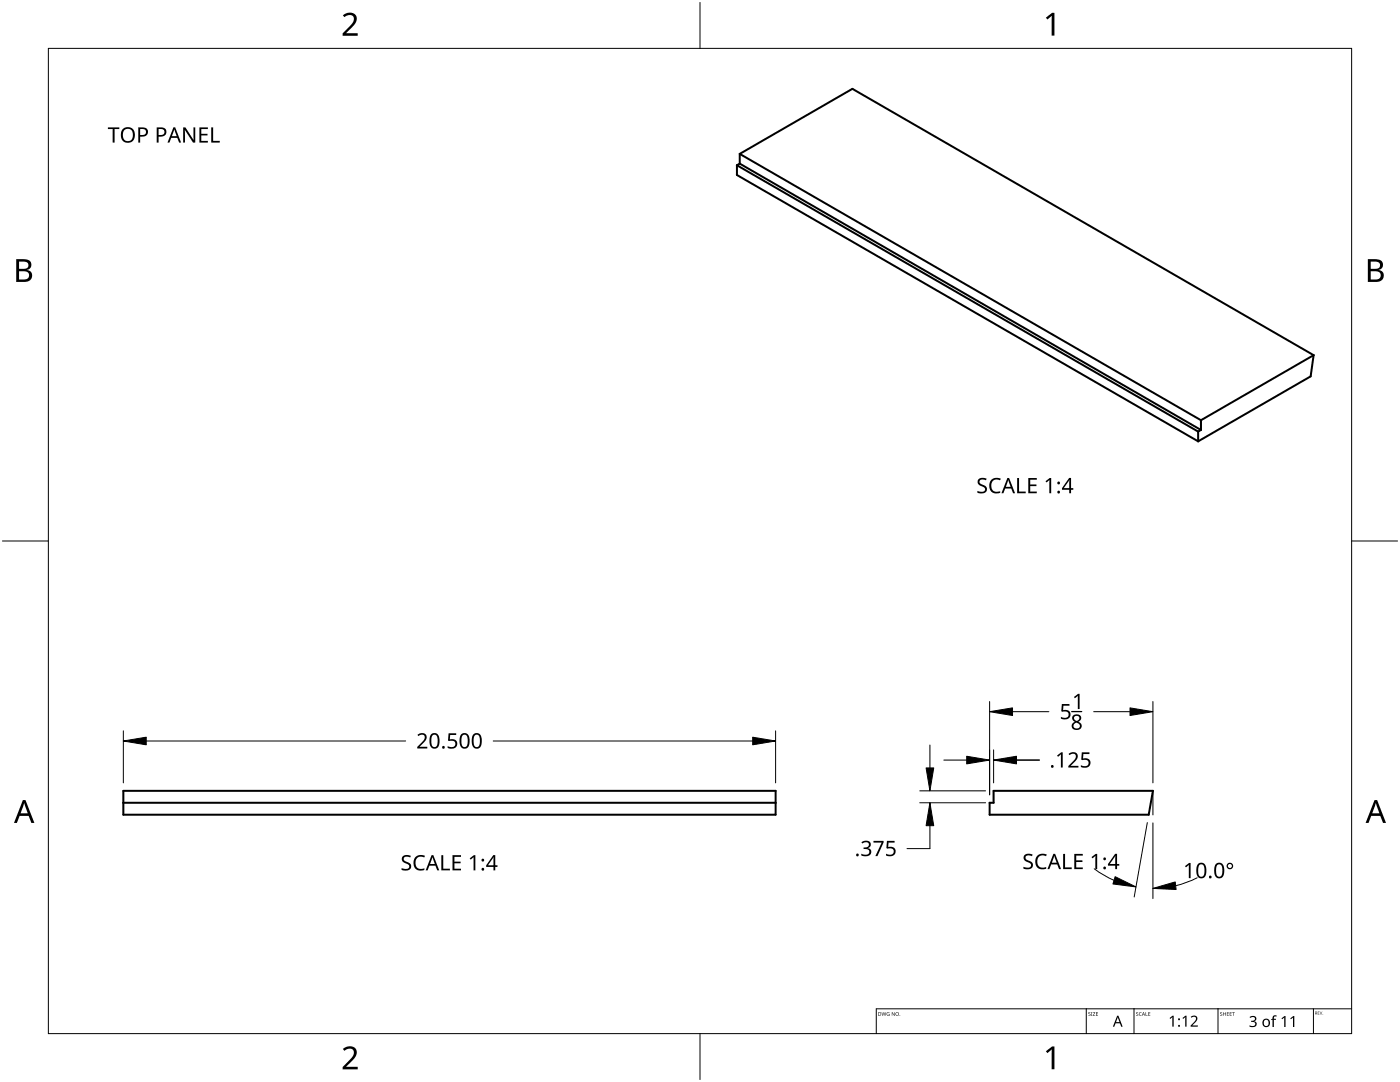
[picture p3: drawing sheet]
<svg xmlns="http://www.w3.org/2000/svg" width="279mm" height="216mm" viewBox="0 0 279 216" stroke-linecap="round" stroke-linejoin="round" font-family="sans-serif">
<g fill="none" stroke="#000" stroke-width=".4">
<path d="M147.1 33v1.9l92 53.2M147.1 33l92 53.1M147.6 30.7l22.5-13 92.1 53.2M147.6 30.7l92.1 53.2M147.6 32.7l92.1 53.1M147.6 30.7v2M147.6 32.7l-.5 .3M262.2 70.9l-22.5 13M262.2 70.9l-.6 4.2-22.5 13M239.1 86.1v2M239.7 83.9v1.9M239.7 85.8l-.6 .3"/>
<path d="M24.6 157.8h130.2v4.8h-130.2zM198.3 157.8h31.8l-.9 4.8h-31.7v-2.4h.8zM24.6 160.2h130.2"/>
</g>
<path d="M9.7 9.7h260v196.5h-260z" fill="none" stroke="#000" stroke-width=".2"/>
<path d="M139.7 .5v9.2M.5 108h9.2M269.7 108h9.2M139.7 206.2v9.2" fill="none" stroke="#000" stroke-width=".2"/>
<g fill="#000">
<path d="M68.4 3.1a1.64 1.64 0 0 1 2.8 .4 2.52 2.52 0 0 1-1.2 2.2l-.9 .9h2.3v.5h-3v-.4l1.2-1.2a1.95 1.95 0 0 0 .9-2.2 1.23 1.23 0 0 0-1.8 .1zM208.7 3.5l1.3-.9h.4v4.5h-.5v-4l-.9 .8zM68.4 209.3a1.64 1.64 0 0 1 2.8 .4 2.52 2.52 0 0 1-1.2 2.2l-.9 1h2.3v.5h-3v-.5l1.2-1.2a1.95 1.95 0 0 0 .9-2.1 1.23 1.23 0 0 0-1.8 .1zM208.7 209.8l1.3-1h.4v4.6h-.5v-4l-.9 .7z"/>
<path d="M3.2 51.7h1.3a1.28 1.28 0 0 1 1.7 1.3 1.04 1.04 0 0 1-.8 .9 1.23 1.23 0 0 1 1 1.5 1.23 1.23 0 0 1-1.6 .9h-1.6zM3.8 54.1v1.7h.9a.86 .86 0 0 0 1.1-.9 .86 .86 0 0 0-1.1-.8zM3.8 52.2v1.4h.8a.78 .78 0 0 0 1.1-.7 .78 .78 0 0 0-1.1-.7z"/>
<path d="M273 51.7h1.3a1.28 1.28 0 0 1 1.7 1.3 1.04 1.04 0 0 1-.9 .9 1.23 1.23 0 0 1 1 1.5 1.23 1.23 0 0 1-1.5 .9h-1.6zM273.6 54.1v1.7h.9a.86 .86 0 0 0 1.1-.9 .86 .86 0 0 0-1.2-.8zM273.6 52.2v1.4h.8a.78 .78 0 0 0 1-.7 .78 .78 0 0 0-1.1-.7z"/>
<path d="M4.6 159.6h.5l1.8 4.6h-.6l-.6-1.4h-1.8l-.5 1.4h-.6zM4.8 160.2l-.7 2.1h1.4z"/>
<path d="M274.3 159.6h.5l1.8 4.6h-.6l-.5-1.4h-1.8l-.6 1.4h-.6zM274.6 160.2l-.7 2.1h1.4z"/>
</g>
<path d="M216.8 201.3v4.9M226.3 201.3v4.9M243.1 201.3v4.9M262.1 201.3v4.9M269.7 201.3h-94.8v4.9" fill="none" stroke="#000" stroke-width=".2"/>
<g fill="#000">
<path d="M175.9 202l.3 .6 .2-.6 .2 .6 .3-.6-.2 .7-.3-.6-.3 .6zM177 202.1l.5-.1-.4 .1-.1 .2 .3 .3h.2v-.2l-.2-.1h.2v.4l-.5-.1zM178 202l.5 .6 .1-.6v.7l-.5-.6-.1 .6zM217.2 202h.3l.1 .1a.18 .18 0 0 0-.2 0 .18 .18 0 0 0-.1 .2 .18 .18 0 0 0 .3 0 .23 .23 0 0 1-.1 .4 .23 .23 0 0 1-.3-.1 .18 .18 0 0 0 .3 .1 .18 .18 0 0 0 0-.3l-.3-.2zM217.7 202h.3v.7h-.3zM218.1 202h.5l-.4 .6 .4 .1h-.5l.4-.7zM218.7 202h.4h-.3v.3h.3l-.3 .1v.2l.3 .1h-.4zM226.8 202h.2l.1 .1a.18 .18 0 0 0-.2 0 .18 .18 0 0 0 0 .2 .18 .18 0 0 0 .2 0 .23 .23 0 0 1 0 .4 .23 .23 0 0 1-.4-.1 .18 .18 0 0 0 .3 .1 .18 .18 0 0 0 0-.3l-.2-.2zM227.4 202.1l.2-.1 .2 .1a.29 .29 0 0 0-.4 .2 .29 .29 0 0 0 .4 .3l-.1 .1-.3-.1zM228.6 202l.1 .6 .3 .1h-.4zM229.2 202h.4h-.3v.3h.2l-.2 .1v.2l.3 .1h-.4zM233.4 203.1l.6-.4h.2v2.2h-.2v-1.9l-.4 .3z"/>
<path d="M236 203.1l.6-.4h.2v2.2h-.3v-1.9l-.4 .3zM237.6 202.9a.76 .76 0 0 1 1.3 0 .76 .76 0 0 1-.4 1.1l-.5 .6h1.1v.3h-1.5v-.3l.8-.8a.52 .52 0 0 0 .2-.8 .52 .52 0 0 0-.8 .1zM243.5 202h.3l.1 .1a.18 .18 0 0 0-.3 0 .18 .18 0 0 0 0 .2 .18 .18 0 0 0 .3 0 .23 .23 0 0 1-.1 .4 .23 .23 0 0 1-.3-.1 .18 .18 0 0 0 .2 .1 .18 .18 0 0 0 .1-.3l-.3-.2zM244.1 202l.1 .3h.4v-.3v.7v-.3h-.4l-.1 .3zM244.8 202h.5h-.4v.3h.3l-.3 .1v.2l.4 .1h-.5zM245.4 202h.4h-.3v.3h.3l-.3 .1v.2l.3 .1h-.4zM245.9 202h.5h-.2v.7l-.1-.7zM249.4 202.9a.73 .73 0 0 1 .8-.2 .73 .73 0 0 1 .5 .7l-.4 .4a.62 .62 0 0 1 .5 .8 .62 .62 0 0 1-.8 .4l-.6-.2v-.2l.3 .1a.51 .51 0 0 0 .6 0 .51 .51 0 0 0 .1-.6l-.7-.2v-.2a.46 .46 0 0 0 .6-.1 .46 .46 0 0 0 0-.6l-.4-.1-.4 .2zM254.1 202.7l.3-.1h.4l-.1 .3-.3-.1-.2 .2v.3h.4v.2h-.4v1.4h-.2v-1.4h-.3l.3-.2zM255.7 203.2l.6-.5h.3v2.2h-.3v-1.9l-.4 .4zM257.5 203.2l.6-.5h.2v2.2h-.3l.1-1.9-.5 .4zM263 201.8h.3l-.2 .1v.2h.2l-.2 .1v.2l.2 .1h-.3z"/>
<path d="M263.4 201.8l.2 .6 .3-.6-.2 .7z"/>
<path d="M175.3 202l.5 .1 .1 .3-.2 .2-.4 .1zM175.4 202v.6h.2l.1-.4z"/>
<path d="M178.7 202.3a.36 .36 0 0 1 .7 0 .36 .36 0 0 1-.7 0zM178.8 202.3a.3 .3 0 0 0 .6 0 .3 .3 0 0 0-.6 0z"/>
<path d="M223 202.7h.2l.9 2.2h-.3l-.3-.7h-.9l-.2 .7h-.3zM223.1 203l-.4 .9h.7z"/>
<path d="M228.2 202l.3 .7-.2-.2h-.2l-.2 .2zM228.2 202.1l-.1 .3h.2z"/>
<path d="M252.1 203.5a.81 .81 0 0 1 1.2 .1 .81 .81 0 0 1-.1 1.1 .81 .81 0 0 1-1.2-.2v-.6zM252.4 203.6a.6 .6 0 0 0-.2 .8 .6 .6 0 0 0 .9 .2v-.2a.56 .56 0 0 0 0-.7 .56 .56 0 0 0-.7-.1z"/>
<path d="M262.5 201.8h.1a.17 .17 0 0 1 .2 .2 .17 .17 0 0 1-.1 .2l.2 .3-.2-.3-.2 .3zM262.5 201.9v.2h.2l.1-.1z"/>
<circle cx="179.6" cy="202.6" r=".07"/>
<circle cx="235.3" cy="204.7" r=".2"/>
<circle cx="235.3" cy="203.4" r=".2"/>
<circle cx="264" cy="202.4" r=".05"/>
</g>
<g fill="#000">
<path d="M21.5 25.4h2.3v.4h-.9v2.7h-.4v-2.7h-1zM36.6 25.4h.4l1.6 2.5v-2.5h.4v3.1h-.5l-1.6-2.6v2.6h-.3zM39.8 25.4h1.7v.4h-1.3v.9h1.2v.3h-1.2v1.1h1.3v.4h-1.7zM42.2 25.4h.3v2.7h1.4v.4h-1.7zM195.2 95.7a1.44 1.44 0 0 1 1.7-.2l-.1 .3h-.2a.65 .65 0 0 0-.7-.2 .65 .65 0 0 0-.4 .7l.5 .4a.93 .93 0 0 1 1 1.1 .93 .93 0 0 1-1.4 .7l-.5-.2v-.3a1.08 1.08 0 0 0 1.5-.2 1.08 1.08 0 0 0-1.1-.9 .8 .8 0 0 1-.3-1.2zM197.8 95.8a1.7 1.7 0 0 1 1.9-.3l-.1 .3a1.19 1.19 0 0 0-1.5 .2 1.19 1.19 0 0 0-.2 1.4 1.15 1.15 0 0 0 1.7 .6v.3a1.56 1.56 0 0 1-1.9-.3 1.56 1.56 0 0 1-.1-1.9zM203 95.4h.4v2.7h1.3v.3h-1.7zM205.2 95.4h1.7v.3h-1.3v1h1.2v.3h-1.2v1.1h1.3v.3h-1.7zM208.7 96l.8-.6h.3v3h-.4v-2.6l-.6 .5zM83.3 146.6a1.01 1.01 0 0 1 1.2-.3 1.01 1.01 0 0 1 .6 1l-.2 .5-1.2 1.2h1.6v.4h-2v-.4l1.1-1.1a.72 .72 0 0 0 .4-.6 .72 .72 0 0 0-.4-.7l-.9 .3zM89.5 146.3h1.5v.4h-1.2v.8a1.02 1.02 0 0 1 1.5 .9 1.02 1.02 0 0 1-1.4 1l-.6-.2v-.3a.88 .88 0 0 0 1 .2 .88 .88 0 0 0 .6-.8 .85 .85 0 0 0-1.3-.4l-.2-.2zM211 150.8l.8-.7h.3v3.1h-.4v-2.7l-.5 .5z"/>
<path d="M211.9 140.5h1.5v.3h-1.2v.9a1.02 1.02 0 0 1 1.5 .8 1.02 1.02 0 0 1-1.4 1l-.6-.1v-.4a.88 .88 0 0 0 1 .3 .88 .88 0 0 0 .6-.9 .85 .85 0 0 0-1.3-.4l-.2-.1zM213.2 150.4a1.01 1.01 0 0 1 1.2-.3 1.01 1.01 0 0 1 .7 1l-.3 .5-1.1 1.2h1.5v.4h-2v-.4l1.1-1.1a.72 .72 0 0 0 .4-.6 .72 .72 0 0 0-.4-.7l-.9 .3zM214.3 139.1l.9-.7h.3v3.1h-.4v-2.7l-.6 .5zM215.9 150.1h1.5v.4h-1.2l-.1 .8a1.02 1.02 0 0 1 1.5 .9 1.02 1.02 0 0 1-1.3 1l-.6-.2v-.3a.88 .88 0 0 0 1 .2 .88 .88 0 0 0 .5-.8 .85 .85 0 0 0-1.2-.4l-.2-.1zM80.3 170.9a1.43 1.43 0 0 1 1.7-.1l-.1 .3-.2-.1a.65 .65 0 0 0-.7-.1 .65 .65 0 0 0-.4 .6l.5 .4a.93 .93 0 0 1 .9 1.2 .93 .93 0 0 1-1.3 .6l-.6-.1v-.4a1.08 1.08 0 0 0 1.6-.2 1.08 1.08 0 0 0-1.1-.9 .8 .8 0 0 1-.3-1.2zM82.9 171a1.7 1.7 0 0 1 1.9-.2l-.1 .3a1.19 1.19 0 0 0-1.5 .1 1.19 1.19 0 0 0-.2 1.5 1.15 1.15 0 0 0 1.7 .6v.3a1.56 1.56 0 0 1-1.9-.4 1.56 1.56 0 0 1-.1-1.9zM88.1 170.6h.4v2.7h1.3v.4h-1.7zM90.3 170.6h1.7v.4h-1.3v.9h1.2v.4h-1.2v1h1.3v.4h-1.7zM93.7 171.3l.9-.7h.3v3.1h-.4v-2.7l-.6 .5zM171.9 168.1a1.06 1.06 0 0 1 1.1-.4 1.06 1.06 0 0 1 .8 .9l-.3 .5-.3 .1a.82 .82 0 0 1 .7 .9 .82 .82 0 0 1-.9 .7l-1.1-.1v-.3a1.08 1.08 0 0 0 1.6-.3 .62 .62 0 0 0-.9-.7h-.3v-.3a.7 .7 0 0 0 .8-.1 .7 .7 0 0 0 .3-.7 .89 .89 0 0 0-1.3 0zM174.3 167.8h2v.3l-1.2 2.7h-.4l1.3-2.7h-1.7zM177 167.8h1.5v.3h-1.2v.9a1.02 1.02 0 0 1 1.5 .8 1.02 1.02 0 0 1-1.4 1.1l-.6-.2v-.4a.88 .88 0 0 0 1 .3 .88 .88 0 0 0 .6-.9 .85 .85 0 0 0-1.3-.4l-.2-.1z"/>
<path d="M204.4 170.7a1.43 1.43 0 0 1 1.7-.2l-.1 .3h-.2a.65 .65 0 0 0-.7-.2 .65 .65 0 0 0-.4 .7l.5 .4a.93 .93 0 0 1 .9 1.1 .93 .93 0 0 1-1.3 .7l-.6-.2v-.3a1.08 1.08 0 0 0 1.6-.2 1.08 1.08 0 0 0-1.1-.9 .8 .8 0 0 1-.3-1.2zM207 170.8a1.7 1.7 0 0 1 1.9-.3l-.1 .3a1.19 1.19 0 0 0-1.5 .2 1.19 1.19 0 0 0-.2 1.4 1.15 1.15 0 0 0 1.7 .6v.3a1.56 1.56 0 0 1-1.9-.3 1.56 1.56 0 0 1-.1-1.9zM212.2 170.4h.4v2.7h1.3v.3h-1.7zM214.4 170.4h1.7v.3h-1.3v1h1.2v.3h-1.2v1.1h1.3v.3h-1.7zM217.8 171l.9-.6h.3v3h-.4v-2.6l-.6 .5zM236.5 172.8l.8-.6h.3v3h-.4l.1-2.6-.6 .5z"/>
<path d="M24.5 25.8a1.48 1.48 0 0 1 1.9-.2 1.48 1.48 0 0 1 .5 1.8 1.45 1.45 0 0 1-1.9 1 1.45 1.45 0 0 1-.8-2zM24.8 25.9a1.36 1.36 0 0 0 .5 2.2 1.27 1.27 0 0 0 1.2-.8 1.27 1.27 0 0 0-.4-1.4l-.7-.2z"/>
<path d="M27.6 25.4h.8a.95 .95 0 0 1 1.1 1 .95 .95 0 0 1-1.2 .9h-.3v1.2h-.4zM28 25.7v1.2a.82 .82 0 0 0 1.1-.6 .61 .61 0 0 0-.7-.6z"/>
<path d="M31.3 25.4h.8a.95 .95 0 0 1 1.1 1 .95 .95 0 0 1-1.2 .9h-.3v1.2h-.4zM31.7 25.7v1.2a.82 .82 0 0 0 1.1-.6 .61 .61 0 0 0-.8-.6z"/>
<path d="M34.6 25.4h.4l1.1 3.1h-.4l-.3-1h-1.2l-.4 1h-.4zM34.8 25.8l-.5 1.4h1z"/>
<path d="M201 95.4h.4l1.2 3h-.4l-.4-.9h-1.2l-.4 .9h-.3zM201.2 95.8l-.5 1.3h1z"/>
<path d="M213.4 95.4h.4v2h.4v.3h-.4v.7h-.4v-.7h-1.5v-.3zM213.4 95.8l-1.1 1.6h1.1z"/>
<path d="M86.1 146.5a1.05 1.05 0 0 1 1.2 0 1.05 1.05 0 0 1 .4 1.1 1.31 1.31 0 0 1-1 1.8 1.22 1.22 0 0 1-1-1.6l.1-.8zM86.3 146.8a1.88 1.88 0 0 0 .3 2.3 .71 .71 0 0 0 .7-1 1.17 1.17 0 0 0-.6-1.5z"/>
<path d="M92.1 146.5a1.05 1.05 0 0 1 1.2 0 1.05 1.05 0 0 1 .4 1.1 1.31 1.31 0 0 1-1 1.8 1.22 1.22 0 0 1-1-1.6l.1-.8zM92.3 146.8a1.88 1.88 0 0 0 .3 2.3 .71 .71 0 0 0 .7-1 1.17 1.17 0 0 0-.6-1.5z"/>
<path d="M94.5 146.5a1.05 1.05 0 0 1 1.3 0 1.05 1.05 0 0 1 .4 1.1 1.3 1.3 0 0 1-1.1 1.8 1.22 1.22 0 0 1-1-1.6l.1-.8zM94.7 146.8a1.88 1.88 0 0 0 .3 2.3 .71 .71 0 0 0 .8-1 1.17 1.17 0 0 0-.7-1.5z"/>
<path d="M214.1 142.8a.88 .88 0 0 1 1.2-.2 .88 .88 0 0 1 .3 1.1l-.4 .3a.87 .87 0 0 1 .6 1.1 .87 .87 0 0 1-1.1 .5 .82 .82 0 0 1-.8-.7 .82 .82 0 0 1 .6-.9l-.1-.1a.77 .77 0 0 1-.3-1.1zM214.2 144.8a.6 .6 0 0 0 1.2 0 .6 .6 0 0 0-1.2 0zM214.4 143.3a.51 .51 0 0 0 1 0 .51 .51 0 0 0-1 0z"/>
<path d="M86.1 170.6h.4l1.2 3.1h-.4l-.4-1h-1.2l-.4 1h-.4zM86.3 171l-.5 1.4h1z"/>
<path d="M98.5 170.6h.3v2.1h.5v.3h-.5v.7h-.3v-.7h-1.5v-.3zM98.5 171l-1.1 1.7h1.1z"/>
<path d="M210.2 170.4h.4l1.2 3h-.4l-.4-.9h-1.2l-.4 .9h-.4zM210.4 170.8l-.5 1.3h1z"/>
<path d="M222.5 170.4h.4v2h.5v.3h-.5v.7h-.3v-.7h-1.5v-.3zM222.6 170.8l-1.1 1.6h1.1z"/>
<path d="M239.1 172.4a1.05 1.05 0 0 1 1.3-.1 1.05 1.05 0 0 1 .4 1.2 1.3 1.3 0 0 1-1.1 1.8 1.22 1.22 0 0 1-1-1.6l.1-.8zM239.4 172.6a1.88 1.88 0 0 0 .2 2.3 .71 .71 0 0 0 .8-.9 1.17 1.17 0 0 0-.7-1.5z"/>
<path d="M242.7 172.4a1.05 1.05 0 0 1 1.2-.1 1.05 1.05 0 0 1 .4 1.2 1.3 1.3 0 0 1-1 1.8 1.22 1.22 0 0 1-1-1.6l.1-.8zM242.9 172.6a1.88 1.88 0 0 0 .3 2.3 .71 .71 0 0 0 .7-.9 1.17 1.17 0 0 0-.6-1.5z"/>
<path d="M244.8 172.8a.66 .66 0 0 1 1.3 0 .66 .66 0 0 1-1.3 0zM245.1 172.8a.4 .4 0 0 0 .8 0 .4 .4 0 0 0-.8 0z"/>
<circle cx="211.3" cy="98.2" r=".27"/>
<circle cx="211.3" cy="96.4" r=".28"/>
<circle cx="88.5" cy="149.1" r=".27"/>
<circle cx="210" cy="152.9" r=".27"/>
<circle cx="96.4" cy="173.5" r=".27"/>
<circle cx="96.4" cy="171.6" r=".28"/>
<circle cx="171.1" cy="170.6" r=".27"/>
<circle cx="220.5" cy="173.2" r=".27"/>
<circle cx="220.5" cy="171.4" r=".28"/>
<circle cx="241.5" cy="175" r=".27"/>
</g>
<g fill="none" stroke="#000" stroke-width=".2">
<path d="M197.5 140v18.6M230.1 140v16.2M24.6 145.8v10.4M29.2 147.9h51.8M98.4 147.9h51.8M154.8 145.8v10.4M183.6 157.8h13.1M185.6 148.7v4.5M188.4 151.7h4.5M198.3 149.6v6.6M198.3 151.7h9.1M202.1 142h7.2"/>
<path d="M218.3 142h7.2M183.6 160.2h13.1M185.6 160.2v9.1h-4.6M218.4 173.4l1.6 1.1 2.3 1.2M229 164.1l-2.6 14.9M230.1 164.2v15.1M234.2 176.8l-1.8 .3-2.3 .2M238.9 175.2l-1.8 .8-2.5 .7"/>
</g>
<path d="M24.6 147.9l4.6-.8v1.5zM150.2 147.1l4.6 .8-4.6 .7zM184.8 153.2h1.5l-.7 4.6zM192.9 150.9l4.6 .8-4.6 .7zM197.5 142l4.6-.8v1.6zM198.3 151.7l4.6-.8v1.5zM225.5 141.2l4.6 .8-4.6 .8zM185.6 160.2l.7 4.6h-1.5zM222.6 174.9l4.1 2.1-4.6-.6zM230.1 177.3l4.4-1.3 .2 1.5z" fill="#000" stroke="#000" stroke-width=".2"/>
<path d="M213.9 142h2" fill="none" stroke="#000" stroke-width=".25"/>
<path d="M230.1 157.8v4.8" fill="none" stroke="#000" stroke-width=".2"/>
</svg>
